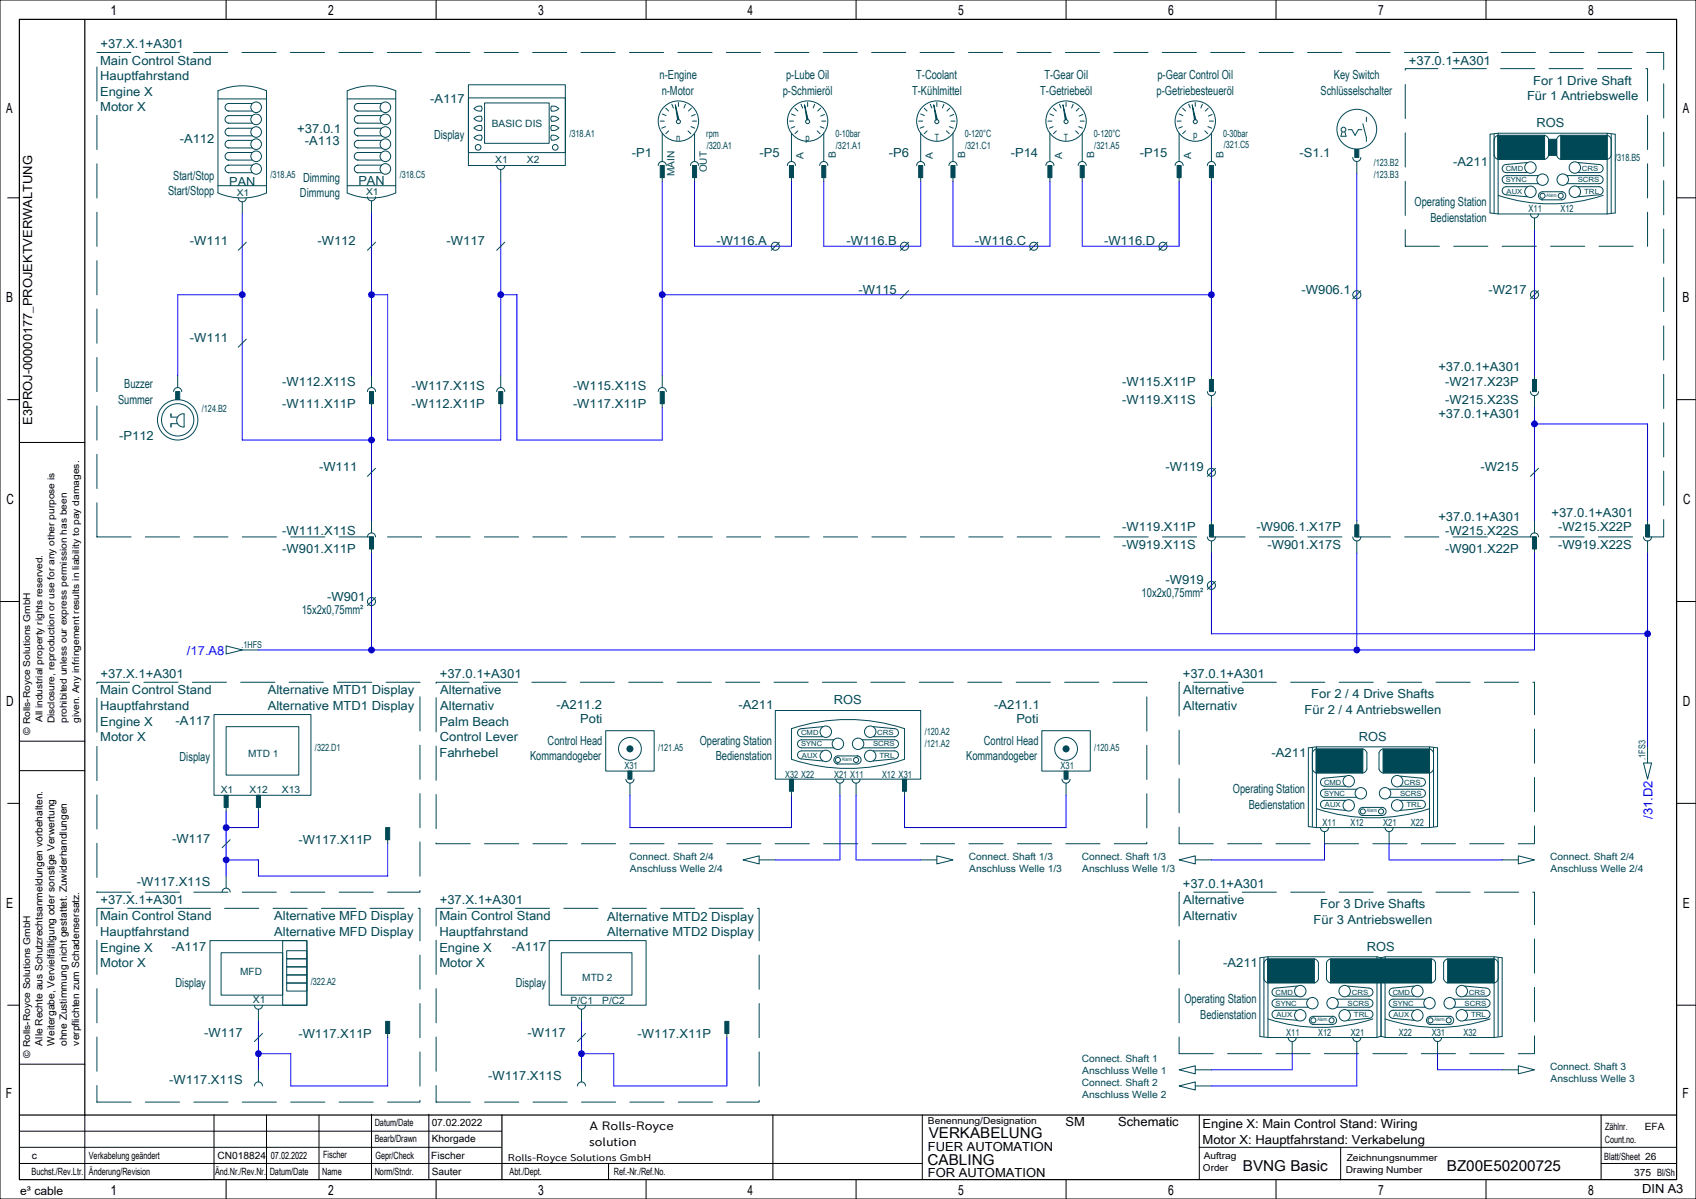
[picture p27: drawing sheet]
<svg xmlns="http://www.w3.org/2000/svg" width="420mm" height="297mm" viewBox="0 0 420 297" stroke-linecap="round" stroke-linejoin="round" font-family="sans-serif">
<defs><g id="words">
<g font-size="3.7">
<text x="230" y="282">VERKABELUNG</text>
<text x="229.7" y="288.5">CABLING</text>
<text x="307.8" y="290">BVNG Basic</text>
<text x="358.3" y="290">BZ00E50200725</text>
</g>
<g font-size="3.5">
<text x="27.3" y="3.8">1</text>
<text x="81.3" y="3.8">2</text>
<text x="133.3" y="3.8">3</text>
<text x="185.1" y="3.8">4</text>
<text x="237.3" y="3.8">5</text>
<text x="289.3" y="3.8">6</text>
<text x="341.3" y="3.8">7</text>
<text x="393.3" y="3.8">8</text>
<text x="1.5" y="28.1">A</text>
<text x="416.7" y="28.1">A</text>
<text x="1.5" y="74.9">B</text>
<text x="416.7" y="74.9">B</text>
<text x="1.6" y="124.9">C</text>
<text x="416.8" y="124.9">C</text>
<text x="1.5" y="174.9">D</text>
<text x="416.7" y="174.9">D</text>
<text x="1.5" y="224.9">E</text>
<text x="416.7" y="224.9">E</text>
<text x="1.5" y="271.9">F</text>
<text x="416.7" y="271.9">F</text>
<text x="27.3" y="296">1</text>
<text x="81.3" y="296">2</text>
<text x="133.3" y="296">3</text>
<text x="185.1" y="296">4</text>
<text x="237.3" y="296">5</text>
<text x="289.3" y="296">6</text>
<text x="341.3" y="296">7</text>
<text x="393.3" y="296">8</text>
</g>
<g font-size="3.1" fill="#004855">
<text x="24.8" y="16">Main Control Stand</text>
<text x="24.9" y="12">+37.X.1+A301</text>
<text x="348.9" y="16">+37.0.1+A301</text>
<text x="24.8" y="19.9">Hauptfahrstand</text>
<text x="24.8" y="23.7">Engine X</text>
<text x="163.3" y="19.6">n-Engine</text>
<text x="163.9" y="23.5">n-Motor</text>
<text x="193.8" y="23.5">p-Schmieröl</text>
<text x="194.7" y="19.6">p-Lube Oil</text>
<text x="225.9" y="23.5">T-Kühlmittel</text>
<text x="226.9" y="19.6">T-Coolant</text>
<text x="257.6" y="23.5">T-Getriebeöl</text>
<text x="258.6" y="19.6">T-Gear Oil</text>
<text x="286.4" y="23.5">p-Getriebesteueröl</text>
<text x="286.6" y="19.6">p-Gear Control Oil</text>
<text x="327" y="23.5">Schlüsselschalter</text>
<text x="330.3" y="19.6">Key Switch</text>
<text x="379.7" y="21">For 1 Drive Shaft</text>
<text x="24.8" y="27.6">Motor X</text>
<text x="106.5" y="25.5">-A117</text>
<text x="378.1" y="24.9">Für 1 Antriebswelle</text>
<text x="44.5" y="35.5">-A112</text>
<text x="73.6" y="33">+37.0.1</text>
<text x="75.5" y="36">-A113</text>
<text x="107.5" y="34.5">Display</text>
<text x="380.5" y="31.5">ROS</text>
<text x="156.5" y="39">-P1</text>
<text x="188.1" y="39">-P5</text>
<text x="220.1" y="39">-P6</text>
<text x="250.3" y="39">-P14</text>
<text x="282.3" y="39">-P15</text>
<text x="321.8" y="39">-S1.1</text>
<text x="359.9" y="41">-A211</text>
<text x="42.9" y="44.5">Start/Stop</text>
<text x="56.7" y="46">PAN</text>
<text x="75.1" y="45">Dimming</text>
<text x="88.8" y="45.8">PAN</text>
<text x="41.6" y="48.4">Start/Stopp</text>
<text x="74.3" y="48.9">Dimmung</text>
<text x="350.3" y="51">Operating Station</text>
<text x="354.2" y="54.9">Bedienstation</text>
<text x="47" y="60.8">-W111</text>
<text x="78.6" y="60.8">-W112</text>
<text x="110.6" y="60.8">-W117</text>
<text x="177.4" y="60.8">-W116.A</text>
<text x="209.6" y="60.8">-W116.B</text>
<text x="241.4" y="60.8">-W116.C</text>
<text x="273.4" y="60.8">-W116.D</text>
<text x="212.6" y="72.8">-W115</text>
<text x="322.3" y="72.8">-W906.1</text>
<text x="368.6" y="72.8">-W217</text>
<text x="47" y="84.7">-W111</text>
<text x="69.9" y="95.5">-W112.X11S</text>
<text x="277.9" y="95.5">-W115.X11P</text>
<text x="356.2" y="92">+37.0.1+A301</text>
<text x="357.9" y="95.5">-W217.X23P</text>
<text x="29.2" y="100">Summer</text>
<text x="30.8" y="96.1">Buzzer</text>
<text x="69.9" y="101">-W111.X11P</text>
<text x="101.9" y="96.5">-W117.X11S</text>
<text x="101.9" y="101">-W112.X11P</text>
<text x="141.9" y="96.5">-W115.X11S</text>
<text x="141.9" y="101">-W117.X11P</text>
<text x="277.9" y="100">-W119.X11S</text>
<text x="357.9" y="100">-W215.X23S</text>
<text x="356.2" y="103.5">+37.0.1+A301</text>
<text x="29.5" y="109">-P112</text>
<text x="79" y="116.8">-W111</text>
<text x="288.6" y="116.8">-W119</text>
<text x="366.6" y="116.8">-W215</text>
<text x="277.9" y="131.5">-W119.X11P</text>
<text x="311.2" y="131.5">-W906.1.X17P</text>
<text x="356.2" y="129">+37.0.1+A301</text>
<text x="384.2" y="128">+37.0.1+A301</text>
<text x="385.9" y="131.5">-W215.X22P</text>
<text x="69.9" y="132.5">-W111.X11S</text>
<text x="69.9" y="137">-W901.X11P</text>
<text x="277.9" y="136">-W919.X11S</text>
<text x="313.9" y="136">-W901.X17S</text>
<text x="357.9" y="132.5">-W215.X22S</text>
<text x="357.9" y="137">-W901.X22P</text>
<text x="385.9" y="136">-W919.X22S</text>
<text x="81" y="148.8">-W901</text>
<text x="282.7" y="148">10x2x0,75mm²</text>
<text x="288.6" y="144.8">-W919</text>
<text x="74.7" y="152">15x2x0,75mm²</text>
<text x="24.8" y="172">Main Control Stand</text>
<text x="24.9" y="168">+37.X.1+A301</text>
<text x="66.3" y="172">Alternative MTD1 Display</text>
<text x="108.9" y="168">+37.0.1+A301</text>
<text x="109" y="172">Alternative</text>
<text x="292.9" y="168">+37.0.1+A301</text>
<text x="293" y="172">Alternative</text>
<text x="324.7" y="173">For 2 / 4 Drive Shafts</text>
<text x="24.8" y="175.9">Hauptfahrstand</text>
<text x="24.8" y="179.7">Engine X</text>
<text x="43.5" y="179.5">-A117</text>
<text x="66.3" y="175.9">Alternative MTD1 Display</text>
<text x="108.8" y="179.7">Palm Beach</text>
<text x="109" y="175.9">Alternativ</text>
<text x="137.8" y="175.5">-A211.2</text>
<text x="143.7" y="179">Poti</text>
<text x="182.9" y="175.5">-A211</text>
<text x="206.5" y="174.5">ROS</text>
<text x="246.2" y="175.5">-A211.1</text>
<text x="251.7" y="179">Poti</text>
<text x="293" y="175.9">Alternativ</text>
<text x="323" y="176.9">Für 2 / 4 Antriebswellen</text>
<text x="24.8" y="183.6">Motor X</text>
<text x="108.9" y="183.6">Control Lever</text>
<text x="135.6" y="184.5">Control Head</text>
<text x="173.3" y="184.5">Operating Station</text>
<text x="243.6" y="184.5">Control Head</text>
<text x="336.5" y="183.5">ROS</text>
<text x="44.5" y="188.5">Display</text>
<text x="108.8" y="187.5">Fahrhebel</text>
<text x="131.3" y="188.4">Kommandogeber</text>
<text x="177.2" y="188.4">Bedienstation</text>
<text x="239.3" y="188.4">Kommandogeber</text>
<text x="314.9" y="187.5">-A211</text>
<text x="305.3" y="196.5">Operating Station</text>
<text x="309.2" y="200.4">Bedienstation</text>
<text x="42.6" y="208.8">-W117</text>
<text x="73.9" y="209">-W117.X11P</text>
<text x="33.9" y="219.5">-W117.X11S</text>
<text x="292.9" y="220">+37.0.1+A301</text>
<text x="24.8" y="228">Main Control Stand</text>
<text x="24.9" y="224">+37.X.1+A301</text>
<text x="67.9" y="228">Alternative MFD Display</text>
<text x="108.8" y="228">Main Control Stand</text>
<text x="108.9" y="224">+37.X.1+A301</text>
<text x="293" y="224">Alternative</text>
<text x="293" y="227.9">Alternativ</text>
<text x="326.9" y="225">For 3 Drive Shafts</text>
<text x="24.8" y="231.9">Hauptfahrstand</text>
<text x="67.9" y="231.9">Alternative MFD Display</text>
<text x="108.8" y="231.9">Hauptfahrstand</text>
<text x="150.4" y="228.1">Alternative MTD2 Display</text>
<text x="150.4" y="232">Alternative MTD2 Display</text>
<text x="325.3" y="228.9">Für 3 Antriebswellen</text>
<text x="24.8" y="235.7">Engine X</text>
<text x="24.8" y="239.6">Motor X</text>
<text x="42.5" y="235.5">-A117</text>
<text x="108.8" y="235.7">Engine X</text>
<text x="108.8" y="239.6">Motor X</text>
<text x="126.7" y="235.5">-A117</text>
<text x="302.9" y="239.5">-A211</text>
<text x="338.5" y="235.5">ROS</text>
<text x="43.5" y="244.5">Display</text>
<text x="127.7" y="244.5">Display</text>
<text x="293.3" y="248.5">Operating Station</text>
<text x="50.6" y="256.8">-W117</text>
<text x="73.9" y="257">-W117.X11P</text>
<text x="130.6" y="256.8">-W117</text>
<text x="157.9" y="257">-W117.X11P</text>
<text x="297.2" y="252.4">Bedienstation</text>
<text x="41.9" y="268.5">-W117.X11S</text>
<text x="120.9" y="267.5">-W117.X11S</text>
</g>
<g font-size="3.1">
<text x="8" y="105.2" transform="rotate(-90 8 105.2)">E3PROJ-00000177_PROJEKTVERWALTUNG</text>
<text x="263.9" y="279">SM</text>
<text x="276.9" y="279">Schematic</text>
<text x="297.8" y="279.5">Engine X: Main Control Stand: Wiring</text>
<text x="229.8" y="285">FUER AUTOMATION</text>
<text x="297.8" y="283.4">Motor X: Hauptfahrstand: Verkabelung</text>
<text x="229.8" y="291.5">FOR AUTOMATION</text>
<text x="406.7" y="295.5">DIN A3</text>
</g>
<g font-size="3.1" fill="#00f">
<text x="46.3" y="162.2">/17.A8</text>
<text x="409.3" y="202.9" transform="rotate(-90 409.3 202.9)">/31.D2</text>
</g>
<g font-size="3">
<text x="146" y="280">A Rolls-Royce</text>
<text x="145.9" y="284">solution</text>
</g>
<text font-size="2.9" x="5" y="296">e³ cable</text>
<g font-size="2.5" fill="#004855">
<text x="121.8" y="31.4">BASIC DIS</text>
<text x="141" y="34">/318.A1</text>
<text x="167.5" y="35">n</text>
<text x="174.9" y="34">rpm</text>
<text x="199.5" y="35">p</text>
<text x="206.9" y="34">0-10bar</text>
<text x="231.5" y="35">T</text>
<text x="238.9" y="34">0-120°C</text>
<text x="263.5" y="35">T</text>
<text x="270.9" y="34">0-120°C</text>
<text x="295.5" y="34.1">p</text>
<text x="302.9" y="34">0-30bar</text>
<text x="122.6" y="40.4">X1</text>
<text x="130.5" y="40.4">X2</text>
<text x="175" y="37">/320.A1</text>
<text x="199" y="39.3" transform="rotate(-90 199 39.3)">A</text>
<text x="207" y="39.1" transform="rotate(-90 207 39.1)">B</text>
<text x="207" y="37">/321.A1</text>
<text x="231" y="39.3" transform="rotate(-90 231 39.3)">A</text>
<text x="239" y="39.1" transform="rotate(-90 239 39.1)">B</text>
<text x="239" y="37">/321.C1</text>
<text x="263" y="39.3" transform="rotate(-90 263 39.3)">A</text>
<text x="271" y="39.1" transform="rotate(-90 271 39.1)">B</text>
<text x="271" y="37">/321.A5</text>
<text x="295" y="39.3" transform="rotate(-90 295 39.3)">A</text>
<text x="303" y="39.1" transform="rotate(-90 303 39.1)">B</text>
<text x="303.1" y="36.7">/321.C5</text>
<text x="340.2" y="41">/123.B2</text>
<text x="400" y="40">/318.B5</text>
<text x="67" y="44">/318.A5</text>
<text x="99" y="44">/318.C5</text>
<text x="167" y="43.6" transform="rotate(-90 167 43.6)">MAIN</text>
<text x="175" y="42.7" transform="rotate(-90 175 42.7)">OUT</text>
<text x="340.2" y="44">/123.B3</text>
<text x="378.5" y="52.6">X11</text>
<text x="386.4" y="52.6">X12</text>
<text x="50" y="102">/124.B2</text>
<text x="78" y="186">/322.D1</text>
<text x="163" y="186">/121.A5</text>
<text x="229" y="182">/120.A2</text>
<text x="229" y="185">/121.A2</text>
<text x="271" y="186">/120.A5</text>
<text x="61.5" y="187.4">MTD 1</text>
<text x="154.6" y="190.5">X31</text>
<text x="262.6" y="190.5">X31</text>
<text x="54.6" y="196.4">X1</text>
<text x="61.8" y="196.4">X12</text>
<text x="69.8" y="196.4">X13</text>
<text x="194.4" y="192.6">X32 X22</text>
<text x="206.5" y="192.6">X21 X11</text>
<text x="218.4" y="192.6">X12 X31</text>
<text x="327.5" y="204.5">X11</text>
<text x="334.4" y="204.6">X12</text>
<text x="342.5" y="204.6">X21</text>
<text x="349.4" y="204.5">X22</text>
<text x="155.9" y="213">Connect. Shaft 2/4</text>
<text x="239.9" y="213">Connect. Shaft 1/3</text>
<text x="267.9" y="213">Connect. Shaft 1/3</text>
<text x="383.9" y="213">Connect. Shaft 2/4</text>
<text x="156" y="216">Anschluss Welle 2/4</text>
<text x="240" y="216">Anschluss Welle 1/3</text>
<text x="268" y="216">Anschluss Welle 1/3</text>
<text x="384" y="216">Anschluss Welle 2/4</text>
<text x="59.5" y="241.5">MFD</text>
<text x="77" y="244">/322.A2</text>
<text x="144.2" y="243">MTD 2</text>
<text x="62.7" y="248.5">X1</text>
<text x="141.3" y="248.7">P/C1</text>
<text x="149.1" y="248.7">P/C2</text>
<text x="318.5" y="256.6">X11</text>
<text x="326.4" y="256.6">X12</text>
<text x="334.5" y="256.6">X21</text>
<text x="346.4" y="256.6">X22</text>
<text x="354.5" y="256.6">X31</text>
<text x="362.4" y="256.6">X32</text>
<text x="267.9" y="263">Connect. Shaft 1</text>
<text x="267.9" y="269">Connect. Shaft 2</text>
<text x="268" y="266">Anschluss Welle 1</text>
<text x="383.9" y="265">Connect. Shaft 3</text>
<text x="384" y="268">Anschluss Welle 3</text>
<text x="268" y="272">Anschluss Welle 2</text>
</g>
<g font-size="2.5">
<text x="10.5" y="259" transform="rotate(-90 10.5 259)">Alle Rechte aus Schutzrechtsanmeldungen vorbehalten.</text>
<text x="13.5" y="259" transform="rotate(-90 13.5 259)">Weitergabe, Vervielfältigung oder sonstige Verwertung</text>
<text x="16.6" y="259.1" transform="rotate(-90 16.6 259.1)">ohne Zustimmung nicht gestattet. Zuwiderhandlungen</text>
<text x="19.6" y="259" transform="rotate(-90 19.6 259)">verpflichten zum Schadensersatz.</text>
<text x="92.8" y="279">Datum/Date</text>
<text x="106.9" y="279">07.02.2022</text>
<text x="397.5" y="280">Zählnr.</text>
<text x="407.3" y="280">EFA</text>
<text x="7.9" y="287">c</text>
<text x="22" y="287">Verkabelung geändert</text>
<text x="53.9" y="287">CN018824</text>
<text x="67.1" y="287">07.02.2022</text>
<text x="80" y="286.8">Fischer</text>
<text x="92.8" y="283">Bearb/Drawn</text>
<text x="93" y="287">Gepr/Check</text>
<text x="106.8" y="287">Fischer</text>
<text x="106.9" y="283">Khorgade</text>
<text x="397.3" y="287.3">Blatt/Sheet 26</text>
<text x="397.4" y="283">Count.no.</text>
<text x="7.8" y="291">Buchst./Rev.Ltr.</text>
<text x="22" y="291">Änderung/Revision</text>
<text x="53.3" y="291">Änd.Nr./Rev.Nr.</text>
<text x="66.8" y="291">Datum/Date</text>
<text x="79.8" y="291">Name</text>
<text x="92.8" y="291">Norm/Stndr.</text>
<text x="106.9" y="291">Sauter</text>
<text x="126.2" y="291">Abt./Dept.</text>
<text x="152" y="291">Ref.-Nr./Ref.No.</text>
<text x="404.7" y="291.2">375 Bl/Sh</text>
</g>
<text font-size="2.4" x="125.8" y="287.5">Rolls-Royce Solutions GmbH</text>
<g font-size="2.3" fill="#004855">
<text x="58.7" y="48.6">X1</text>
<text x="90.7" y="48.4">X1</text>
<text x="59.8" y="160.5">.1HFS</text>
<text x="407.5" y="188.2" transform="rotate(-90 407.5 188.2)">.1FS3</text>
</g>
<g font-size="2.3">
<text x="10.5" y="178.9" transform="rotate(-90 10.5 178.9)">All industrial property rights reserved.</text>
<text x="13.5" y="179.2" transform="rotate(-90 13.5 179.2)">Disclosure, reproduction or use for any other purpose is</text>
<text x="16.6" y="179.1" transform="rotate(-90 16.6 179.1)">prohibited unless our express permission has been</text>
<text x="19.6" y="179.1" transform="rotate(-90 19.6 179.1)">given. Any infringement results in liability to pay damages.</text>
<text x="7.5" y="182" transform="rotate(-90 7.5 182)">© Rolls-Royce Solutions GmbH</text>
<text x="7.5" y="262" transform="rotate(-90 7.5 262)">© Rolls-Royce Solutions GmbH</text>
<text x="229.8" y="278.5">Benennung/Designation</text>
<text x="298.1" y="287">Auftrag</text>
<text x="333.5" y="287.5">Zeichnungsnummer</text>
<text x="297.9" y="290">Order</text>
<text x="333.3" y="290.5">Drawing Number</text>
</g>
<g font-size="1.8" fill="#004855">
<text x="372.9" y="42.4">CMD</text>
<text x="372.9" y="45.1">SYNC</text>
<text x="373.1" y="48">AUX</text>
<text x="390.7" y="45.1">SCRS</text>
<text x="391.7" y="42.4">CRS</text>
<text x="392.3" y="48">TRL</text>
<text x="198.4" y="182.1">CMD</text>
<text x="198.4" y="184.9">SYNC</text>
<text x="216.2" y="184.9">SCRS</text>
<text x="217.3" y="182.1">CRS</text>
<text x="198.6" y="187.7">AUX</text>
<text x="217.8" y="187.7">TRL</text>
<text x="327.9" y="194.4">CMD</text>
<text x="327.9" y="197.2">SYNC</text>
<text x="346.7" y="197.2">SCRS</text>
<text x="347.7" y="194.4">CRS</text>
<text x="328.1" y="200">AUX</text>
<text x="348.3" y="200">TRL</text>
<text x="315.9" y="246.4">CMD</text>
<text x="315.9" y="249.2">SYNC</text>
<text x="333.7" y="249.2">SCRS</text>
<text x="334.8" y="246.4">CRS</text>
<text x="344.9" y="246.4">CMD</text>
<text x="344.9" y="249.2">SYNC</text>
<text x="362.7" y="249.2">SCRS</text>
<text x="363.7" y="246.4">CRS</text>
<text x="316.1" y="252">AUX</text>
<text x="335.3" y="252">TRL</text>
<text x="345.1" y="252">AUX</text>
<text x="364.3" y="252">TRL</text>
</g>
<g font-size="1.2" fill="#004855">
<text x="383" y="48.8">Alarm</text>
<text x="208.5" y="188.5">Alarm</text>
<text x="338.5" y="201.3">Alarm</text>
<text x="326.2" y="253">Alarm</text>
<text x="355.3" y="253">Alarm</text>
</g>
</g></defs>
<g fill="none" stroke="#000" stroke-width=".25">
<path d="M0 0h420v297h-420zM56 0v4.8M108 0v4.8M160 0v4.8M212 0v4.8M264 0v4.8M316 0v4.8M368 0v4.8M1.9 49h2.9M415.2 49h4.8M1.9 99h2.9M415.2 99h4.8"/>
<path d="M4.8 109.6h16.2M0 149h4.8M415.2 149h4.7M1.9 199h2.9M4.8 190.9h16.2M4.8 183.6h16.2M415.2 199h4.8M1.9 249h2.9M415.2 249h4.8M4.8 263.6h16.2M21 276.2v16M53 276.1v16"/>
<path d="M66 276.2v16M79 276.2v16M92 276v16M106.2 276v16M191.4 276.2v16M228.4 276.2v16M297 276.2v16M396.5 276.2v15.8M4.8 284.2h119.4M4.8 288.2h223.6M4.8 280.2h119.4M56 292.2v4.8"/>
<path d="M108 292.2v4.8M150.7 288.2v4M160 292.2v4.8M212 292.2v4.8M264 292.2v4.8M297 284.2h118.2M316 292.2v4.8M332 284.3v8M368 292.2v4.8M396.5 288.2h18.7"/>
</g>
<path d="M4.8 4.8h410.4v287.4h-410.4zM21 4.8v271.4M4.8 276.2h410.4M124.3 276.2v15.9" fill="none" stroke="#000" stroke-width=".3"/>
<path d="M24 13h388v120h-388zM348 17h60v44h-60zM24 169h80v52h-80zM108 169h176v40h-176zM292 169h88v40h-88zM24 225h80v48h-80zM108 225h80v48h-80zM292 221h88v40h-88z" fill="none" stroke="#004855" stroke-width=".25" stroke-dasharray="8.5 3.5"/>
<g fill="#004855" stroke="#004855" stroke-width=".25">
<path d="M167.2 26l.9 3.6-.3 .1z"/>
<path d="M231.2 26l.9 3.6-.3 .1z"/>
<path d="M263.2 26l.9 3.6-.3 .1z"/>
<path d="M295.2 26l.9 3.6-.3 .1z"/>
<path d="M199.2 26l.9 3.6-.3 .1z"/>
<path d="M299.5 130h1v3h-1z" fill-rule="evenodd"/>
<path d="M379.5 94h1v3h-1z" fill-rule="evenodd"/>
<path d="M407.5 130h1v3h-1z" fill-rule="evenodd"/>
<path d="M335.5 130h1v3h-1z" fill-rule="evenodd"/>
<path d="M335.5 37h1v2h-1z" fill-rule="evenodd"/>
<path d="M379.5 133h1v3h-1z" fill-rule="evenodd"/>
<path d="M163.5 97h1v3h-1z" fill-rule="evenodd"/>
<path d="M163.5 41h1v3h-1z" fill-rule="evenodd"/>
<path d="M299.5 94h1v3h-1z" fill-rule="evenodd"/>
<path d="M171.5 41h1v3h-1z" fill-rule="evenodd"/>
<path d="M235.5 41h1v3h-1z" fill-rule="evenodd"/>
<path d="M259.5 41h1v3h-1z" fill-rule="evenodd"/>
<path d="M299.5 41h1v3h-1z" fill-rule="evenodd"/>
<path d="M267.5 41h1v3h-1z" fill-rule="evenodd"/>
<path d="M291.5 41h1v3h-1z" fill-rule="evenodd"/>
<path d="M195.5 41h1v3h-1z" fill-rule="evenodd"/>
<path d="M203.5 41h1v3h-1z" fill-rule="evenodd"/>
<path d="M227.5 41h1v3h-1z" fill-rule="evenodd"/>
<path d="M95.5 253h1v3h-1z" fill-rule="evenodd"/>
<path d="M386.5 33.5h11.5v6h-11.5z" fill-rule="evenodd"/>
<path d="M370.9 33.5h11.6v6h-11.6z" fill-rule="evenodd"/>
<path d="M383.5 34.5h2v4h-2z" fill-rule="evenodd"/>
<path d="M223.5 193h1v3h-1z" fill-rule="evenodd"/>
<path d="M195.5 193h1v3h-1z" fill-rule="evenodd"/>
</g>
<g fill="none" stroke="#004855" stroke-width=".25">
<path d="M54 22.5a15.1 15.1 0 0 1 12 0v25.3a15.1 15.1 0 0 1-12 0zM54 24.5h12M56.5 27.5h6M56.5 25.6h6M56.5 30.5h6M56.5 28.6h6M56.5 33.6h6M56.5 31.8h6M56.5 39.7h6M56.5 37.8h6M56.5 36.6h6M56.5 34.8h6"/>
<path d="M56.7 25.6a.94 .94 0 0 0-1 1 .94 .94 0 0 0 1 .9M56.7 28.6a.94 .94 0 0 0-1 1 .94 .94 0 0 0 1 .9M56.7 31.8a.94 .94 0 0 0-1 .9 .94 .94 0 0 0 1 .9M56.7 37.8a.94 .94 0 0 0-1 .9 .94 .94 0 0 0 1 1M56.7 34.8a.94 .94 0 0 0-1 .9 .94 .94 0 0 0 1 .9M116 21h24v20h-24zM116 24.2h24v13.6h-24zM117.4 26.9l.6-.5a.95 .95 0 0 1 1.3 .2 .63 .63 0 0 1-.5 .9l-.8-.1zM117.4 29.4l.6-.5a.95 .95 0 0 1 1.3 .2 .63 .63 0 0 1-.5 .9l-.8-.1zM117.4 31.7l.6-.5a.95 .95 0 0 1 1.3 .2 .63 .63 0 0 1-.5 .9l-.8-.1zM117.4 34.1l.6-.5a.95 .95 0 0 1 1.3 .2 .63 .63 0 0 1-.5 .9l-.8-.1zM120 25.5h16v10h-16z"/>
<path d="M136.6 26.3l1.1 .1 .7 .5-.7 .5a.95 .95 0 0 1-1.2-.2zM136.6 28.8l1.1 .1 .7 .5-.7 .5a.95 .95 0 0 1-1.2-.2zM136.6 31.1h.8l1 .6-.7 .5a.95 .95 0 0 1-1.2-.2zM136.6 33.5l1.1 .1 .7 .5-.7 .5a.95 .95 0 0 1-1.2-.2zM163.5 30h1M164 33v7M164 28.2l.9 .4M164.8 31.4l-.9 .4M164.9 26.8l.7 .7M165.6 32.4l-.7 .7M166.4 25.8l.4 1M168 25.4v1"/>
<path d="M169.8 25.8l-.4 1M170.4 32.4l.7 .7M171.1 31.4l.9 .4M171.2 26.8l-.7 .7M171.5 30h1M172 33v7M172.2 28.4l-1 .3M195.5 30h1M196 33v7M196 28.2l.9 .4M196.8 31.4l-.9 .4M196.9 26.8l.7 .7"/>
<path d="M197.6 32.4l-.7 .7M198.4 25.8l.4 1M200 25.4v1M201.8 25.8l-.4 1M202.4 32.4l.7 .7M203.1 31.4l.9 .4M203.2 26.8l-.7 .7M203.5 30h1M204 33v7M204.2 28.4l-.9 .3M227.5 30h1M228 33v7"/>
<path d="M228 28.2l.9 .4M228.8 31.4l-.9 .4M228.9 26.8l.7 .7M229.6 32.4l-.7 .7M230.4 25.8l.4 1M232 25.4v1M233.8 25.8l-.4 1M234.4 32.4l.7 .7M235.1 31.4l.9 .4M235.2 26.8l-.7 .7M235.5 30h1M236 33v7"/>
<path d="M236.2 28.4l-1 .3M259.5 30h1M260 33v7M260 28.2l.9 .4M260.8 31.4l-.9 .4M260.9 26.8l.7 .7M261.6 32.4l-.7 .7M262.4 25.8l.4 1M264 25.4v1M265.8 25.8l-.4 1M266.4 32.4l.7 .7M267.1 31.4l.9 .4"/>
<path d="M267.2 26.8l-.7 .7M267.5 30h1M268 33v7M268.2 28.4l-1 .3M291.5 30h1M292 33v7M292 28.2l.9 .4M292.8 31.4l-.9 .4M292.9 26.8l.7 .7M293.6 32.4l-.7 .7M294.4 25.8l.4 1M296 25.4v1"/>
<path d="M297.8 25.8l-.4 1M298.4 32.4l.7 .7M299.1 31.4l.9 .4M299.2 26.8l-.7 .7M299.5 30h1M300 33v7M300.2 28.4l-.9 .3M332.3 32.7l-.3 1.1M333.1 32.7l.2 1.1h-1.2M333.9 32.1h.8M334.8 32.1l.8 1.4 .8-1.4h.8M335 39a1 1 0 0 0 1 1 1 1 0 0 0 1-1"/>
<path d="M337.5 30.7l.9 3.4v.9M338.4 29v1.1M370 38.5a1.43 1.43 0 0 0 1 1M370 33.3v19.5M371 33h27v20h-27zM371 33.5a1.42 1.42 0 0 0-1 1M371 33l-2 .3v19.5l2 .2M382.5 33.5a1.43 1.43 0 0 1 1 1v4a1.43 1.43 0 0 1-1 1M386.5 33.5a1.42 1.42 0 0 0-1 1v4a1.42 1.42 0 0 0 1 1M393 35.5l2 .3M398 33.5a1.42 1.42 0 0 1 1 1M398 33l2 .3v19.5l-2 .2"/>
<path d="M399 38.5a1.42 1.42 0 0 1-1 1M399 33.3v19.5M54 46h12M56.5 42.8h6M56.5 40.9h6M56.7 40.9a.94 .94 0 0 0-1 .9 .94 .94 0 0 0 1 1M59 49a1 1 0 0 0 1 1 1 1 0 0 0 1-1M60 50v3M123 41a1 1 0 0 0 1 1 1 1 0 0 0 1-1M124 42v3M163 41a1 1 0 0 1 1-1 1 1 0 0 1 1 1M164 44v1"/>
<path d="M171 41a1 1 0 0 1 1-1 1 1 0 0 1 1 1M172 44v1M195 41a1 1 0 0 1 1-1 1 1 0 0 1 1 1M196 44v1M203 41a1 1 0 0 1 1-1 1 1 0 0 1 1 1M204 44v1M227 41a1 1 0 0 1 1-1 1 1 0 0 1 1 1M228 44v1M235 41a1 1 0 0 1 1-1 1 1 0 0 1 1 1M236 44v1M259 41a1 1 0 0 1 1-1 1 1 0 0 1 1 1M260 44v1"/>
<path d="M267 41a1 1 0 0 1 1-1 1 1 0 0 1 1 1M268 44v1M291 41a1 1 0 0 1 1-1 1 1 0 0 1 1 1M292 44v1M299 41a1 1 0 0 1 1-1 1 1 0 0 1 1 1M300 44v1M336 40v3M371 48.4a41.1 41.1 0 0 0 26 0M378.2 46.3h-5.2a1 1 0 0 0-1 1 1 1 0 0 0 1 1l5.2 .5M378.2 40.3l-5.2 .5a1 1 0 0 0-1 1 1 1 0 0 0 1 .9h5.2M379 53a1 1 0 0 0 1 1 1 1 0 0 0 1-1M380 54v3"/>
<path d="M381 43.5h-8a1 1 0 0 0-1 1 1 1 0 0 0 1 1h8M386.8 47.5a1 1 0 0 1 .9 1 1 1 0 0 1-.9 1h-5M387 47.5h-5a1 1 0 0 0-1 1 1 1 0 0 0 1 1M388 43.5h8a1 1 0 0 1 1 1 1 1 0 0 1-1 1h-8M390.8 46.3h5.2a1 1 0 0 1 1 1 1 1 0 0 1-1 1l-5.2 .5M390.8 40.3l5.2 .5a1 1 0 0 1 1 1 1 1 0 0 1-1 .9h-5.2M43 97a1 1 0 0 1 1-1 1 1 0 0 1 1 1M44 93v3M123 97a1 1 0 0 1 1-1 1 1 0 0 1 1 1M124 93v3M163 97a1 1 0 0 1 1-1 1 1 0 0 1 1 1M164 93v3"/>
<path d="M299 97a1 1 0 0 0 1 1 1 1 0 0 0 1-1M300 93v1M300 98v3M379 97a1 1 0 0 0 1 1 1 1 0 0 0 1-1M380 93v1M380 98v3M164 100v1M299 133a1 1 0 0 0 1 1 1 1 0 0 0 1-1M300 129v1M300 134v3M335 133a1 1 0 0 0 1 1 1 1 0 0 0 1-1M336 129v1"/>
<path d="M336 134v3M379 133a1 1 0 0 1 1-1 1 1 0 0 1 1 1M380 129v3M380 136v1M407 133a1 1 0 0 0 1 1 1 1 0 0 0 1-1M408 129v1M408 134v3M192 176h36v17h-36zM203.7 180l-5.2 .5a1 1 0 0 0-1 1 1 1 0 0 0 1 1h5.2M216.2 180l5.3 .5a1 1 0 0 1 1 1 1 1 0 0 1-1 1h-5.3M155 193a1 1 0 0 0 1 1 1 1 0 0 0 1-1M156 194v3"/>
<path d="M196 188.1a44.3 44.3 0 0 0 28 0M196 180.5a44.3 44.3 0 0 1 28 0M196 180.5v7.5M196 196v1M203.7 186h-5.2a1 1 0 0 0-1 1 1 1 0 0 0 1 1l5.2 .5M206.5 183.2h-8a1 1 0 0 0-1 1 1 1 0 0 0 1 1h8M207 193a1 1 0 0 0 1 1 1 1 0 0 0 1-1M208 194v3M211 193a1 1 0 0 0 1 1 1 1 0 0 0 1-1M212 194v3M212.3 187.2a1 1 0 0 1 .9 1 1 1 0 0 1-.9 1h-5.1M212.5 187.2h-5a1 1 0 0 0-1 1 1 1 0 0 0 1 1"/>
<path d="M213.5 183.2h8a1 1 0 0 1 1 1 1 1 0 0 1-1 1h-8M216.2 186h5.3a1 1 0 0 1 1 1 1 1 0 0 1-1 1l-5.3 .5M224 180.5v7.5M224 196v1M258 181h12v10h-12zM263 193a1 1 0 0 0 1 1 1 1 0 0 0 1-1M264 191v2M264 194v3M407 189h2l-1 4zM408 185v4M184 213l4-1v2zM188 213h4"/>
<path d="M228 213h4M232 212l4 1-4 1zM292 213l4-1v2zM296 213h4M327 205a1 1 0 0 0 1 1 1 1 0 0 0 1-1M328 206v3M343 205a1 1 0 0 0 1 1 1 1 0 0 0 1-1M344 206v3M372 213h4M376 212l4 1-4 1zM52 233h24v16h-24zM54.8 236h15.2v10.5h-15.2z"/>
<path d="M70 233h6v16h-6zM71 235.5h5v2h-5zM71 237.5h5v2h-5zM71 239.5h5v2h-5zM63 249a1 1 0 0 0 1 1 1 1 0 0 0 1-1M64 250v3M71 241.5h5v2h-5zM71 243.5h5v2h-5zM96 256v1M319 257a1 1 0 0 0 1 1 1 1 0 0 0 1-1M320 258v3M335 257a1 1 0 0 0 1 1 1 1 0 0 0 1-1"/>
<path d="M336 258v3M355 257a1 1 0 0 0 1 1 1 1 0 0 0 1-1M356 258v3M63 269a1 1 0 0 1 1-1 1 1 0 0 1 1 1M64 265v3M292 265l4-1v2zM292 269l4-1v2zM296 265h4M296 269h4M372 265h4M376 264l4 1-4 1z"/>
<circle cx="63.4" cy="32.7" r="1.31"/>
<circle cx="63.4" cy="35.7" r="1.31"/>
<circle cx="63.4" cy="29.6" r="1.31"/>
<circle cx="63.4" cy="26.6" r="1.31"/>
<circle cx="63.4" cy="38.7" r="1.31"/>
<circle cx="118.4" cy="36.5" r=".7"/>
<circle cx="137.5" cy="36.5" r=".7"/>
<circle cx="168" cy="30" r="5"/>
<circle cx="168" cy="30.1" r=".51"/>
<circle cx="200" cy="30" r="5"/>
<circle cx="200" cy="30.1" r=".51"/>
<circle cx="232" cy="30" r="5"/>
<circle cx="232" cy="30.1" r=".51"/>
<circle cx="264" cy="30" r="5"/>
<circle cx="264" cy="30.1" r=".51"/>
<circle cx="296" cy="30" r="5"/>
<circle cx="296" cy="30.1" r=".51"/>
<circle cx="332.7" cy="32.1" r=".6"/>
<circle cx="336" cy="32" r="4.9"/>
<circle cx="63.4" cy="41.8" r="1.31"/>
<circle cx="379" cy="41.5" r="1.41"/>
<circle cx="379" cy="47.5" r="1.41"/>
<circle cx="382" cy="44.5" r="1.41"/>
<circle cx="382" cy="48.5" r=".63"/>
<circle cx="386.5" cy="48.5" r=".62"/>
<circle cx="387" cy="44.5" r="1.41"/>
<circle cx="390" cy="41.5" r="1.41"/>
<circle cx="390" cy="47.5" r="1.41"/>
<circle cx="204.5" cy="187.2" r="1.41"/>
<circle cx="204.5" cy="181.2" r="1.41"/>
<circle cx="207.5" cy="184.2" r="1.41"/>
<circle cx="207.5" cy="188.2" r=".63"/>
<circle cx="212" cy="188.2" r=".63"/>
<circle cx="212.5" cy="184.2" r="1.41"/>
<circle cx="215.5" cy="181.2" r="1.41"/>
<circle cx="215.5" cy="187.2" r="1.41"/>
</g>
<g fill="none" stroke="#00f" stroke-width=".25">
<path d="M60 53v20h-16v20M164 45v28h136v-28M172 45v16M196 45v16M204 45v16M228 45v16M236 45v16M260 45v16M268 45v16h24v-16M336 43v86M380 57v36M124 73v20"/>
<path d="M128 73v36M164 101v8M300 101v28M380 105h28v24M380 101v28M300 137v20M336 137v24M380 137v24M408 137v48M156 197v8h40v-8M208 197v16h-16M212 197v16h16"/>
<path d="M224 197v8h40v-8M328 209v4h-28M344 209v4h28M64 253v12M96 257v12M64 261h8M320 261v4h-20M336 261v8h-36M356 261v4h16"/>
</g>
<circle cx="264" cy="185.5" r="2.83" fill="#fff" stroke="#004855" stroke-width=".25"/>
<g fill="#004855" stroke="#004855" stroke-width=".25">
<path d="M263.5 191h1v2h-1z" fill-rule="evenodd"/>
<circle cx="264" cy="185.5" r=".75"/>
</g>
<path d="M150 181h12v10h-12zM156 191v2" fill="none" stroke="#004855" stroke-width=".25"/>
<circle cx="156" cy="185.5" r="2.83" fill="#fff" stroke="#004855" stroke-width=".25"/>
<g fill="#004855" stroke="#004855" stroke-width=".25">
<path d="M155.5 191h1v2h-1z" fill-rule="evenodd"/>
<path d="M342.5 185.5h11.5v6h-11.5z" fill-rule="evenodd"/>
<path d="M325.9 185.5h11.6v6h-11.6z" fill-rule="evenodd"/>
<path d="M313.9 237.5h11.6v6h-11.6z" fill-rule="evenodd"/>
<path d="M358.5 237.5h11.5v6h-11.5z" fill-rule="evenodd"/>
<path d="M329.5 237.5h25v6h-25z" fill-rule="evenodd"/>
<path d="M43.5 97h1v2h-1z" fill-rule="evenodd"/>
<path d="M91.5 97h1v3h-1z" fill-rule="evenodd"/>
<path d="M123.5 97h1v3h-1z" fill-rule="evenodd"/>
<path d="M91.5 133h1v3h-1z" fill-rule="evenodd"/>
<path d="M55.5 197h1v3h-1z" fill-rule="evenodd"/>
<path d="M63.5 197h1v3h-1z" fill-rule="evenodd"/>
<path d="M95.5 205h1v3h-1z" fill-rule="evenodd"/>
<path d="M179.5 253h1v3h-1z" fill-rule="evenodd"/>
<circle cx="156" cy="185.5" r=".75"/>
</g>
<g fill="none" stroke="#00f" stroke-width=".25">
<path d="M92 52.8v40.2M124 45v28h4M60 73v36h32M92 73h4v36h28v-8M164 73v20M172 61h24M204 61h24M236 61h24M300 73v20M92 101v28M128 109h36M92 137v24"/>
<path d="M300 157h108M64 161h316M56 201v16M64 201v4h-8M96 209v8h-32v-4h-8M144 253v12M180 257v12h-28v-8h-8M72 261v8h24"/>
</g>
<g fill="none" stroke="#004855" stroke-width=".25">
<path d="M86 22.5a15.1 15.1 0 0 1 12 0v25.3a15.1 15.1 0 0 1-12 0zM86 24.5h12M88.5 27.5h6M88.5 25.6h6M88.5 30.5h6M88.5 28.6h6M88.5 33.6h6M88.5 31.8h6M88.5 39.7h6M88.5 37.8h6M88.5 36.6h6M88.5 34.8h6"/>
<path d="M88.7 25.6a.94 .94 0 0 0-1 1 .94 .94 0 0 0 1 .9M88.7 28.6a.94 .94 0 0 0-1 1 .94 .94 0 0 0 1 .9M88.7 31.8a.94 .94 0 0 0-1 .9 .94 .94 0 0 0 1 .9M88.7 37.8a.94 .94 0 0 0-1 .9 .94 .94 0 0 0 1 1M88.7 34.8a.94 .94 0 0 0-1 .9 .94 .94 0 0 0 1 .9M86 46h12M88.5 42.8h6M88.5 40.9h6M88.7 40.9a.94 .94 0 0 0-1 .9 .94 .94 0 0 0 1 1M91 48.8a1 1 0 0 0 1 1 1 1 0 0 0 1-1M92 49.8v3M91 97a1 1 0 0 1 1-1 1 1 0 0 1 1 1"/>
<path d="M92 93v3M42.3 102.5v.8h1.7M44 105h-1.7v.8M44.1 103.1l.7-.5 .8-.1v3.3a1.64 1.64 0 0 1-1.6-.9 1.64 1.64 0 0 1 .1-1.8zM92 100v1M124 100v1M91 133a1 1 0 0 1 1-1 1 1 0 0 1 1 1M92 129v3M92 136v1M53 177h24v20h-24zM56 160l4 1-4 1zM56 180h18v12h-18z"/>
<path d="M60 161h4M56 200v1M64 200v1M325 190.5a1.43 1.43 0 0 0 1 1M325 185.2v19.6M326 185h28v20h-28zM326 185.5a1.42 1.42 0 0 0-1 1M326 185l-2 .2v19.6l2 .2M333.3 198.3h-5.3a1 1 0 0 0-1 1 1 1 0 0 0 1 1l5.3 .4M333.3 192.3l-5.3 .5a1 1 0 0 0-1 .9 1 1 0 0 0 1 1h5.3M336 195.5h-8a1 1 0 0 0-1 1 1 1 0 0 0 1 1h8M337.5 185.5a1.43 1.43 0 0 1 1 1v4a1.43 1.43 0 0 1-1 1"/>
<path d="M342.2 200a1 1 0 0 1 1 1 1 1 0 0 1-1 1h-5M342.5 185.5a1.42 1.42 0 0 0-1 1v4a1.43 1.43 0 0 0 1 1M342.5 200h-5a1 1 0 0 0-1 1 1 1 0 0 0 1 1M344 195.5h8a1 1 0 0 1 1 1 1 1 0 0 1-1 1h-8M346.7 198.3h5.3a1 1 0 0 1 1 1 1 1 0 0 1-1 1l-5.3 .4M346.7 192.3l5.3 .5a1 1 0 0 1 1 .9 1 1 0 0 1-1 1h-5.3M354 185.5a1.43 1.43 0 0 1 1 1M354 185l2 .2v19.6l-2 .2M355 190.5a1.43 1.43 0 0 1-1 1M355 185.2v19.6M56 217v3M96 208v1"/>
<path d="M326 200.3a44.3 44.3 0 0 0 28 0M55 221a1 1 0 0 1 1-1 1 1 0 0 1 1 1M136 233h24v16h-24zM139 236h17.5v10.5h-17.5zM313 237.3v19.5M314 237h27v20h-27zM314 237.5a1.42 1.42 0 0 0-1 1M314 237l-2 .3v19.5l2 .2M325.5 237.5a1.43 1.43 0 0 1 1 1v4a1.43 1.43 0 0 1-1 1M329.5 237.5a1.42 1.42 0 0 0-1 1v4a1.42 1.42 0 0 0 1 1M341 237l1 .3M342 237.3v19.5"/>
<path d="M343 237h27v20h-27zM343 237l-1 .3M354.5 237.5a1.43 1.43 0 0 1 1 1v4a1.43 1.43 0 0 1-1 1M358.5 237.5a1.42 1.42 0 0 0-1 1v4a1.42 1.42 0 0 0 1 1M370 237.5a1.42 1.42 0 0 1 1 1M370 237l2 .3v19.5l-2 .2M371 237.3v19.5M143 249a1 1 0 0 0 1 1 1 1 0 0 0 1-1M144 250v3M180 256v1M313 242.5a1.42 1.42 0 0 0 1 1M314 252.4a41.1 41.1 0 0 0 26 0"/>
<path d="M321.3 250.2h-5.3a1 1 0 0 0-1 1.1 1 1 0 0 0 1 1l5.3 .5M321.3 244.2l-5.3 .6a1 1 0 0 0-1 1 1 1 0 0 0 1 1h5.3M324 247.5h-8a1 1 0 0 0-1 1 1 1 0 0 0 1 1h8M330 251.7a1 1 0 0 1 1 1.1 1 1 0 0 1-1 1h-5M330.3 251.7h-5a1 1 0 0 0-1 1.1 1 1 0 0 0 1 1M331 247.5h8a1 1 0 0 1 1 1 1 1 0 0 1-1 1h-8M333.7 250.2h5.3a1 1 0 0 1 1 1.1 1 1 0 0 1-1 1l-5.3 .5M333.7 244.2l5.3 .6a1 1 0 0 1 1 1 1 1 0 0 1-1 1h-5.3M341 256.9l1-.2 1 .2M343 252.4a41.1 41.1 0 0 0 26 0M350.3 250.2h-5.3a1 1 0 0 0-1 1.1 1 1 0 0 0 1 1l5.3 .5M350.3 244.2l-5.3 .6a1 1 0 0 0-1 1 1 1 0 0 0 1 1h5.3"/>
<path d="M353 247.5h-8a1 1 0 0 0-1 1 1 1 0 0 0 1 1h8M359 251.7a1 1 0 0 1 1 1.1 1 1 0 0 1-1 1h-5M359.3 251.7h-5.1a1 1 0 0 0-.9 1.1 1 1 0 0 0 .9 1M360 247.5h8a1 1 0 0 1 1 1 1 1 0 0 1-1 1h-8M362.8 250.2h5.2a1 1 0 0 1 1 1.1 1 1 0 0 1-1 1l-5.2 .5M362.8 244.2l5.2 .6a1 1 0 0 1 1 1 1 1 0 0 1-1 1h-5.2M371 242.5a1.42 1.42 0 0 1-1 1M143 269a1 1 0 0 1 1-1 1 1 0 0 1 1 1M144 265v3"/>
<circle cx="95.4" cy="32.7" r="1.31"/>
<circle cx="95.4" cy="35.7" r="1.31"/>
<circle cx="95.4" cy="29.6" r="1.31"/>
<circle cx="95.4" cy="26.6" r="1.31"/>
<circle cx="95.4" cy="38.7" r="1.31"/>
<circle cx="95.4" cy="41.8" r="1.31"/>
<circle cx="44" cy="104" r="4"/>
<circle cx="44" cy="104" r="5"/>
<circle cx="334" cy="199.5" r="1.41"/>
<circle cx="334" cy="193.5" r="1.41"/>
<circle cx="337" cy="196.5" r="1.41"/>
<circle cx="343" cy="196.5" r="1.41"/>
<circle cx="346" cy="199.5" r="1.41"/>
<circle cx="346" cy="193.5" r="1.41"/>
<circle cx="337.5" cy="201" r=".63"/>
<circle cx="342" cy="201" r=".63"/>
<circle cx="322" cy="245.5" r="1.41"/>
<circle cx="322" cy="251.5" r="1.41"/>
<circle cx="325" cy="248.5" r="1.41"/>
<circle cx="325.2" cy="252.7" r=".63"/>
<circle cx="329.7" cy="252.7" r=".63"/>
<circle cx="330" cy="248.5" r="1.41"/>
<circle cx="333" cy="245.5" r="1.41"/>
<circle cx="333" cy="251.5" r="1.41"/>
<circle cx="351" cy="245.5" r="1.41"/>
<circle cx="351" cy="251.5" r="1.41"/>
<circle cx="354" cy="248.5" r="1.41"/>
<circle cx="354.2" cy="252.7" r=".62"/>
<circle cx="358.7" cy="252.7" r=".62"/>
<circle cx="359" cy="248.5" r="1.41"/>
<circle cx="362" cy="245.5" r="1.41"/>
<circle cx="362" cy="251.5" r="1.41"/>
</g>
<g fill="#00f">
<circle cx="380" cy="105" r=".85"/>
<circle cx="336" cy="161" r=".85"/>
<circle cx="408" cy="157" r=".85"/>
<circle cx="64" cy="261" r=".85"/>
<circle cx="300" cy="73" r=".85"/>
<circle cx="164" cy="73" r=".85"/>
<circle cx="124" cy="73" r=".85"/>
<circle cx="60" cy="73" r=".85"/>
<circle cx="92" cy="109" r=".85"/>
<circle cx="92" cy="73" r=".85"/>
<circle cx="92" cy="161" r=".85"/>
<circle cx="56" cy="213" r=".85"/>
<circle cx="56" cy="205" r=".85"/>
<circle cx="144" cy="261" r=".85"/>
</g>
<g fill="none" stroke="#004855" stroke-width=".25">
<path d="M61 60l-2 2M93 60l-2 2M125 60l-2 2M193 60l-2 2M225 60l-2 2M225 72l-2 2M257 60l-2 2M289 60l-2 2M337 72l-2 2M381 72l-2 2M61 84l-2 2M93 116l-2 2"/>
<path d="M301 116l-2 2M381 116l-2 2M93 148l-2 2M301 144l-2 2M57 208l-2 2M65 256l-2 2M145 256l-2 2"/>
<circle cx="192" cy="61" r="1"/>
<circle cx="224" cy="61" r="1"/>
<circle cx="256" cy="61" r="1"/>
<circle cx="288" cy="61" r="1"/>
<circle cx="336" cy="73" r="1"/>
<circle cx="380" cy="73" r="1"/>
<circle cx="300" cy="117" r="1"/>
<circle cx="92" cy="149" r="1"/>
<circle cx="300" cy="145" r="1"/>
</g>
<use href="#words"/>
</svg>
